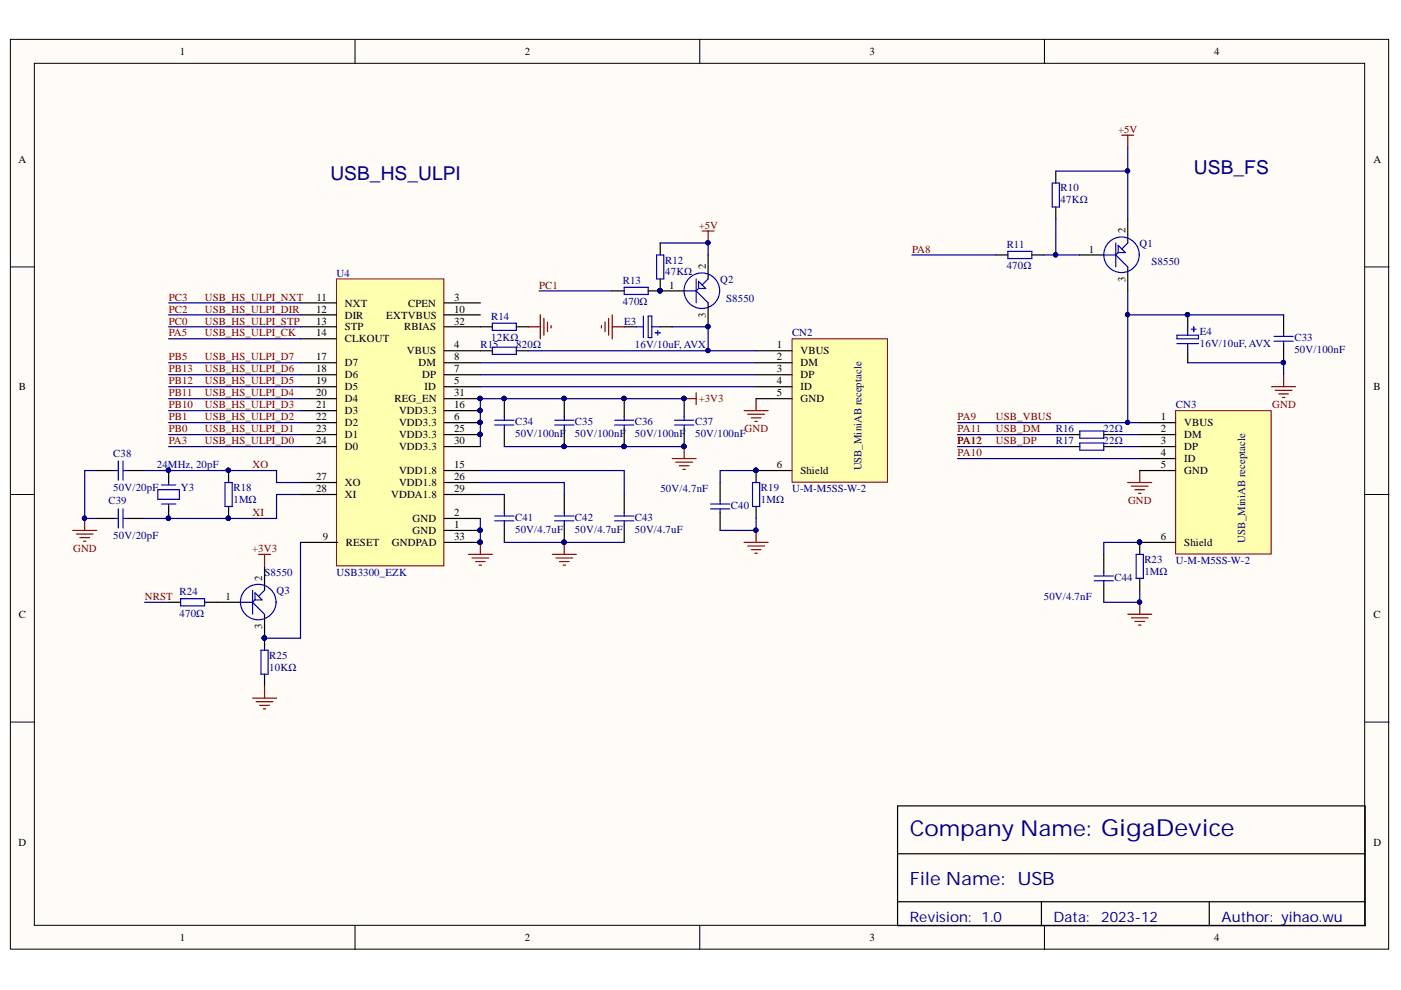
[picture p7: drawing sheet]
<svg xmlns="http://www.w3.org/2000/svg" width="297mm" height="210mm" viewBox="0 0 297 210" stroke-linecap="round" stroke-linejoin="round" font-family="sans-serif">
<defs><g id="words">
<text font-size="4.6" fill="#000080" x="192.9" y="177.3">Company Name: GigaDevice</text>
<g font-size="4.1" fill="#000080">
<text x="70" y="38.2">USB_HS_ULPI</text>
<text x="253.1" y="36.9">USB_FS</text>
</g>
<text font-size="3.9" fill="#000080" x="192.9" y="187.7">File Name: USB</text>
<g font-size="3" fill="#000080">
<text x="192.9" y="195.4">Revision: 1.0</text>
<text x="223.3" y="195.4">Data:</text>
<text x="233.5" y="195.4">2023-12</text>
<text x="259" y="195.4">Author: yihao.wu</text>
</g>
<g font-size="2.3">
<text x="38.2" y="11.7">1</text>
<text x="111.2" y="11.7">2</text>
<text x="184.3" y="11.7">3</text>
<text x="257.4" y="11.7">4</text>
<text x="3.9" y="34.5">A</text>
<text x="291.2" y="34.5">A</text>
<text x="230.9" y="53.6">1</text>
<text x="238.7" y="49.4" transform="rotate(-90 238.7 49.4)">2</text>
<text x="149.7" y="57.1" transform="rotate(-90 149.7 57.1)">2</text>
<text x="238.7" y="59.8" transform="rotate(-90 238.7 59.8)">3</text>
<text x="67.1" y="63.7">11</text>
<text x="73.1" y="65">NXT</text>
<text x="86.5" y="65">CPEN</text>
<text x="96.3" y="63.7">3</text>
<text x="141.9" y="61.2">1</text>
<text x="67" y="66.3">12</text>
<text x="67" y="68.8">13</text>
<text x="67" y="71.3">14</text>
<text x="73.1" y="67.5">DIR</text>
<text x="73.1" y="70.1">STP</text>
<text x="81.9" y="67.5">EXTVBUS</text>
<text x="85.7" y="70.1">RBIAS</text>
<text x="96.3" y="66.3">10</text>
<text x="96.3" y="68.8">32</text>
<text x="149.7" y="67.4" transform="rotate(-90 149.7 67.4)">3</text>
<text x="67" y="76.4">17</text>
<text x="73.1" y="72.6">CLKOUT</text>
<text x="73.1" y="77.7">D7</text>
<text x="86.3" y="75.1">VBUS</text>
<text x="88.7" y="77.7">DM</text>
<text x="96.3" y="73.9">4</text>
<text x="96.3" y="76.4">8</text>
<text x="164.7" y="73.9">1</text>
<text x="164.7" y="76.4">2</text>
<text x="169.7" y="75.1">VBUS</text>
<text x="169.7" y="77.7">DM</text>
<text x="4" y="82.8">B</text>
<text x="67" y="78.9">18</text>
<text x="67" y="81.5">19</text>
<text x="73.1" y="80.2">D6</text>
<text x="73.1" y="82.8">D5</text>
<text x="89.5" y="80.2">DP</text>
<text x="90" y="82.8">ID</text>
<text x="96.3" y="78.9">7</text>
<text x="96.3" y="81.5">5</text>
<text x="164.7" y="78.9">3</text>
<text x="164.7" y="81.5">4</text>
<text x="169.7" y="80.2">DP</text>
<text x="169.7" y="82.8">ID</text>
<text x="291.2" y="82.8">B</text>
<text x="67" y="84">20</text>
<text x="67" y="86.6">21</text>
<text x="67" y="89.1">22</text>
<text x="73.1" y="85.3">D4</text>
<text x="73.1" y="87.8">D3</text>
<text x="83.7" y="85.3">REG_EN</text>
<text x="84.6" y="87.8">VDD3.3</text>
<text x="96.3" y="84">31</text>
<text x="96.3" y="86.6">16</text>
<text x="96.3" y="89.1">6</text>
<text x="164.7" y="84">5</text>
<text x="169.7" y="85.3">GND</text>
<text x="246.1" y="89.1">1</text>
<text x="67" y="91.6">23</text>
<text x="67" y="94.2">24</text>
<text x="73.1" y="90.4">D2</text>
<text x="73.1" y="92.9">D1</text>
<text x="73.1" y="95.4">D0</text>
<text x="84.6" y="90.4">VDD3.3</text>
<text x="84.6" y="92.9">VDD3.3</text>
<text x="84.6" y="95.4">VDD3.3</text>
<text x="96.3" y="91.6">25</text>
<text x="96.3" y="94.2">30</text>
<text x="246.1" y="91.6">2</text>
<text x="246.1" y="94.2">3</text>
<text x="251.1" y="90.4">VBUS</text>
<text x="251.1" y="92.9">DM</text>
<text x="251.1" y="95.4">DP</text>
<text x="67" y="101.8">27</text>
<text x="84.6" y="100.5">VDD1.8</text>
<text x="96.3" y="99.2">15</text>
<text x="96.3" y="101.8">26</text>
<text x="164.7" y="99.2">6</text>
<text x="169.7" y="100.5">Shield</text>
<text x="246.1" y="96.7">4</text>
<text x="246.1" y="99.2">5</text>
<text x="251.1" y="98">ID</text>
<text x="251.1" y="100.5">GND</text>
<text x="67" y="104.4">28</text>
<text x="73.1" y="103">XO</text>
<text x="73.1" y="105.7">XI</text>
<text x="82.9" y="105.7">VDDA1.8</text>
<text x="84.6" y="103">VDD1.8</text>
<text x="96.3" y="104.4">29</text>
<text x="87.5" y="110.7">GND</text>
<text x="87.5" y="113.3">GND</text>
<text x="96.3" y="109.5">2</text>
<text x="96.3" y="112">1</text>
<text x="68.4" y="114.5">9</text>
<text x="73.3" y="115.8">RESET</text>
<text x="83.1" y="115.8">GNDPAD</text>
<text x="96.3" y="114.5">33</text>
<text x="246.1" y="114.5">6</text>
<text x="251.1" y="115.8">Shield</text>
<text x="55.6" y="123.2" transform="rotate(-90 55.6 123.2)">2</text>
<text x="4" y="131">C</text>
<text x="47.8" y="127.2">1</text>
<text x="291.2" y="131">C</text>
<text x="55.6" y="133.4" transform="rotate(-90 55.6 133.4)">3</text>
<text x="3.9" y="179.3">D</text>
<text x="291.2" y="179.3">D</text>
<text x="38.2" y="199.6">1</text>
<text x="111.2" y="199.6">2</text>
<text x="184.3" y="199.6">3</text>
<text x="257.4" y="199.6">4</text>
</g>
<g font-size="2.3" fill="#800000">
<text x="237" y="28.1">+5V</text>
<text x="148.1" y="48.5">+5V</text>
<text x="193.4" y="53.6">PA8</text>
<text x="35.8" y="63.7">PC3</text>
<text x="43.4" y="63.7">USB_HS_ULPI_NXT</text>
<text x="114.3" y="61.2">PC1</text>
<text x="35.8" y="71.3">PA5</text>
<text x="35.8" y="66.3">PC2</text>
<text x="35.8" y="68.8">PC0</text>
<text x="43.4" y="66.3">USB_HS_ULPI_DIR</text>
<text x="43.4" y="68.8">USB_HS_ULPI_STP</text>
<text x="43.4" y="71.3">USB_HS_ULPI_CK</text>
<text x="35.8" y="76.4">PB5</text>
<text x="43.4" y="76.4">USB_HS_ULPI_D7</text>
<text x="35.8" y="78.9">PB13</text>
<text x="35.8" y="81.5">PB12</text>
<text x="43.4" y="78.9">USB_HS_ULPI_D6</text>
<text x="43.4" y="81.5">USB_HS_ULPI_D5</text>
<text x="35.8" y="89.1">PB1</text>
<text x="35.8" y="84">PB11</text>
<text x="35.8" y="86.6">PB10</text>
<text x="43.4" y="84">USB_HS_ULPI_D4</text>
<text x="43.4" y="86.6">USB_HS_ULPI_D3</text>
<text x="43.4" y="89.1">USB_HS_ULPI_D2</text>
<text x="148.1" y="85.3">+3V3</text>
<text x="203" y="89.1">PA9</text>
<text x="211.2" y="89.1">USB_VBUS</text>
<text x="269.7" y="86.6">GND</text>
<text x="35.8" y="91.6">PB0</text>
<text x="35.8" y="94.2">PA3</text>
<text x="43.4" y="91.6">USB_HS_ULPI_D1</text>
<text x="43.4" y="94.2">USB_HS_ULPI_D0</text>
<text x="157.9" y="91.6">GND</text>
<text x="203" y="91.6">PA11</text>
<text x="203" y="94.2">PA12</text>
<text x="211.2" y="91.6">USB_DM</text>
<text x="211.2" y="94.2">USB_DP</text>
<text x="53.6" y="99.2">XO</text>
<text x="203" y="96.7">PA10</text>
<text x="239.2" y="106.9">GND</text>
<text x="53.6" y="109.5">XI</text>
<text x="15.5" y="117.1">GND</text>
<text x="53.5" y="117.1">+3V3</text>
<text x="30.7" y="127.2">NRST</text>
</g>
<g font-size="2.3" fill="#000080">
<text x="224.9" y="40.6">R10</text>
<text x="224.9" y="43.1">47KΩ</text>
<text x="213.4" y="52.6">R11</text>
<text x="241.6" y="52.3">Q1</text>
<text x="71.3" y="58.7">U4</text>
<text x="141" y="55.9">R12</text>
<text x="141" y="58.4">47KΩ</text>
<text x="152.7" y="59.9">Q2</text>
<text x="213.4" y="57.1">470Ω</text>
<text x="244.1" y="56.1">S8550</text>
<text x="132.1" y="60.2">R13</text>
<text x="132.1" y="64.7">470Ω</text>
<text x="154" y="64">S8550</text>
<text x="104.1" y="67.8">R14</text>
<text x="132.3" y="68.8">E3</text>
<text x="167.9" y="71.3">CN2</text>
<text x="254.4" y="71.1">E4</text>
<text x="101.9" y="73.9">R15</text>
<text x="104.1" y="72.4">12KΩ</text>
<text x="109.5" y="73.9">820Ω</text>
<text x="134.6" y="73.9">16V/10uF, AVX</text>
<text x="254.4" y="73.6">16V/10uF, AVX</text>
<text x="274.4" y="72.4">C33</text>
<text x="274.4" y="74.9">50V/100nF</text>
<text x="249.3" y="86.6">CN3</text>
<text x="109.2" y="90.1">C34</text>
<text x="109.2" y="92.6">50V/100nF</text>
<text x="121.9" y="90.1">C35</text>
<text x="121.9" y="92.6">50V/100nF</text>
<text x="134.6" y="90.1">C36</text>
<text x="134.6" y="92.6">50V/100nF</text>
<text x="147.4" y="90.1">C37</text>
<text x="147.4" y="92.6">50V/100nF</text>
<text x="223.8" y="91.6">R16</text>
<text x="223.8" y="94.2">R17</text>
<text x="234" y="91.6">22Ω</text>
<text x="234" y="94.2">22Ω</text>
<text x="24" y="97">C38</text>
<text x="33.2" y="99.2">24MHz, 20pF</text>
<text x="182.6" y="99.7" transform="rotate(-90 182.6 99.7)">USB_MiniAB receptacle</text>
<text x="23" y="106.9">C39</text>
<text x="24" y="104.1">50V/20pF</text>
<text x="38.3" y="104.1">Y3</text>
<text x="49.5" y="104.1">R18</text>
<text x="49.5" y="106.7">1MΩ</text>
<text x="140" y="104.4">50V/4.7nF</text>
<text x="155" y="107.9">C40</text>
<text x="161.3" y="104.1">R19</text>
<text x="161.3" y="106.7">1MΩ</text>
<text x="167.9" y="104.4">U-M-M5SS-W-2</text>
<text x="109.2" y="110.5">C41</text>
<text x="109.2" y="113">50V/4.7uF</text>
<text x="121.9" y="110.5">C42</text>
<text x="121.9" y="113">50V/4.7uF</text>
<text x="134.6" y="110.5">C43</text>
<text x="134.6" y="113">50V/4.7uF</text>
<text x="24" y="114.3">50V/20pF</text>
<text x="242.6" y="119.4">R23</text>
<text x="249.3" y="119.6">U-M-M5SS-W-2</text>
<text x="264" y="115" transform="rotate(-90 264 115)">USB_MiniAB receptacle</text>
<text x="56.1" y="122.1">S8550</text>
<text x="58.6" y="125.9">Q3</text>
<text x="71.3" y="122.1">USB3300_EZK</text>
<text x="236.3" y="123.2">C44</text>
<text x="242.6" y="121.9">1MΩ</text>
<text x="38.1" y="126.2">R24</text>
<text x="38.1" y="130.8">470Ω</text>
<text x="221.3" y="127.2">50V/4.7nF</text>
<text x="57.1" y="139.6">R25</text>
<text x="57.1" y="142.2">10KΩ</text>
</g>
</g></defs>
<g fill="#fffcf8" stroke="#000" stroke-width=".21">
<path d="M2.2 8.3h292.2v192.9h-292.2z"/>
<path d="M7.3 13.4h282v182.8h-282z"/>
</g>
<path d="M75.3 8.3v5.1M148.4 8.3v5.1M221.4 8.3v5.1M2.2 56.6h5.1M289.4 56.6h5.1M2.2 104.8h5.1M289.4 104.8h5.1M2.2 153.1h5.1M289.4 153.1h5.1M75.3 196.3v5M148.4 196.3v5M221.4 196.3v5" fill="none" stroke="#000" stroke-width=".21"/>
<g fill="none" stroke="#000" stroke-width=".25">
<path d="M223.9 36.3v2.5M211.1 54.1h2.6M218.8 54.1h2.5M223.9 43.9v2.5M228.9 54.1h5.1M239.1 46.4v5.1M239.1 56.6v5.1M251.8 66.8v2.5M251.8 74.4v2.5M272.2 66.8v3.8M272.2 73.1v3.8M226.4 92.1h2.5"/>
<path d="M226.4 94.7h2.5M234 92.1h2.6M234 94.7h2.6M234 117.5v3.9M241.6 115v2.5M234 123.9v3.8M241.6 122.6v2.6M190.3 170.9h99.1v25.4h-99.1zM190.3 181h99.1M190.3 191.2h99.1M220.8 191.2v5.1M256.4 191.2v5.1"/>
</g>
<g fill="none" stroke="#800000" stroke-width=".25">
<path d="M237.8 28.7h2.6M239.1 28.7v2.5M272.2 79.5v2.5M241.6 99.8v2.5M269.6 82h5.1M270.4 82.8h3.5M271.1 83.5h2.1M271.9 84.3h.5M239.1 102.3h5.1M239.9 103.1h3.5M240.6 103.8h2.1M241.4 104.6h.5"/>
<path d="M239.1 130.2h5.1M239.9 131h3.5M240.6 131.8h2.1M241.4 132.5h.5M241.6 127.7v2.5"/>
</g>
<g fill="none" stroke="#00f" stroke-width=".25">
<path d="M223.1 38.8h1.5v5.1h-1.5zM213.7 53.3h5.1v1.5h-5.1zM234 54.1h2.6M236.6 54.1l2.5 2.5M236.6 51.5v5.1M237.1 52l1.5 1.5h-1.5zM237.1 53.5l-.5 .6M239.1 51.5l-1.3 1.3M249.5 71.1h4.6v.7h-4.6zM249.5 72.8h4.6M251.8 69.3v1.8M251.8 72.8v1.6"/>
<path d="M252.6 69.8h1M253.1 69.3v1M270.1 72.3h4.1M270.1 71.3h4.1M272.2 70.6v.7M272.2 72.3v.8M228.9 91.4h5.1v1.5h-5.1zM228.9 93.9h5.1v1.6h-5.1zM240.9 117.5h1.5v5.1h-1.5zM232 122.1h4.1M232 123.1h4.1M234 121.4v.7"/>
<path d="M234 123.1v.8"/>
<circle cx="237.8" cy="54" r="3.8"/>
</g>
<path d="M223.9 36.3h15.2M239.1 31.2v15.2M193.4 54.1h17.7M221.3 54.1h2.6M223.9 46.4v7.7h5M239.1 66.8h33.1M251.8 76.9h20.4v2.6M203 92.1h23.4M236.6 92.1h5M236.6 94.7h5M241.6 115h-7.6v2.5M241.6 125.2v2.5h-7.6" fill="none" stroke="#000080" stroke-width=".25"/>
<g fill="#000080" stroke="#000080" stroke-width=".21">
<circle cx="239.1" cy="36.2" r=".46"/>
<circle cx="223.8" cy="54" r=".46"/>
<circle cx="251.8" cy="66.7" r=".46"/>
<circle cx="272.1" cy="76.9" r=".46"/>
<circle cx="239.1" cy="66.7" r=".46"/>
<circle cx="241.6" cy="127.7" r=".46"/>
<circle cx="241.6" cy="115" r=".46"/>
</g>
<path d="M249.2 87.1h20.3v30.4h-20.3z" fill="#ffffb0" stroke="#800000" stroke-width=".21"/>
<path d="M241.6 89.6h7.7M241.6 92.1h7.7M241.6 94.7h7.7M241.6 97.2h7.7M241.6 99.8h7.7M241.6 115h7.7" fill="none" stroke="#000" stroke-width=".25"/>
<g fill="#000080" stroke="#000080" stroke-width=".21">
<circle cx="241.6" cy="115" r=".46"/>
<circle cx="239.1" cy="89.6" r=".46"/>
<circle cx="239.1" cy="66.7" r=".46"/>
</g>
<path d="M239.1 61.7v27.9M203 89.6h38.6M203 94.7h23.4" fill="none" stroke="#000080" stroke-width=".25"/>
<path d="M71.3 59.1h22.8v60.9h-22.8z" fill="#ffffb0" stroke="#800000" stroke-width=".21"/>
<g fill="none" stroke="#000" stroke-width=".25">
<path d="M63.7 64.2h7.6M63.7 66.8h7.6M63.7 69.3h7.6M63.7 71.8h7.6M63.7 76.9h7.6M63.7 79.5h7.6M94.2 64.2h7.6M94.2 66.8h7.6M94.2 69.3h7.6M94.2 76.9h7.6M94.2 79.5h7.6M94.2 74.4h7.6"/>
<path d="M20.5 99.8h3.8M26.9 99.8h3.8M35.8 99.8v2.5M48.5 99.8v2.5M63.7 82h7.6M63.7 84.5h7.6M63.7 87.1h7.6M63.7 89.6h7.6M63.7 92.1h7.6M63.7 94.7h7.6M94.2 82h7.6M94.2 84.5h7.6"/>
<path d="M94.2 87.1h7.6M94.2 89.6h7.6M94.2 92.1h7.6M94.2 94.7h7.6M94.2 99.8h7.6M106.9 84.5v3.8M106.9 90.9v3.8M119.6 84.5v3.8M119.6 90.9v3.8M132.3 84.5v3.8M132.3 90.9v3.8M145.1 84.5v3.8"/>
<path d="M145.1 90.9v3.8M160.3 99.8v2.5M20.5 109.9h3.8M26.9 109.9h3.8M35.8 107.4v2.5M48.5 107.4v2.5M63.7 102.3h7.6M63.7 104.8h7.6M64 115h7.6M94.2 102.3h7.6M94.2 104.8h7.6M94.2 115h7.6"/>
<path d="M94.2 109.9h7.6M94.2 112.5h7.6M106.9 104.8v3.9M106.9 111.2v3.8M119.6 104.8v3.9M119.6 111.2v3.8M152.7 102.3v3.8M152.7 108.7v3.8M160.3 107.4v2.5M35.8 127.7h2.5M43.4 127.7h7.6M56.1 120.1v5.1"/>
<path d="M56.1 130.2v7.7M56.1 142.9v2.6"/>
</g>
<g fill="#000080" stroke="#000080" stroke-width=".21">
<circle cx="101.8" cy="84.5" r=".46"/>
<circle cx="101.8" cy="87" r=".47"/>
<circle cx="101.8" cy="89.6" r=".46"/>
<circle cx="101.8" cy="92.1" r=".46"/>
<circle cx="101.8" cy="112.4" r=".46"/>
<circle cx="101.8" cy="115" r=".46"/>
<circle cx="35.7" cy="109.9" r=".46"/>
<circle cx="35.7" cy="99.7" r=".46"/>
<circle cx="17.9" cy="109.9" r=".46"/>
<circle cx="48.4" cy="109.9" r=".46"/>
<circle cx="48.4" cy="99.7" r=".46"/>
<circle cx="56" cy="135.3" r=".46"/>
<circle cx="119.6" cy="115" r=".46"/>
<circle cx="106.9" cy="84.5" r=".46"/>
<circle cx="119.6" cy="84.5" r=".46"/>
<circle cx="119.6" cy="94.7" r=".46"/>
<circle cx="132.3" cy="84.5" r=".46"/>
<circle cx="132.3" cy="94.7" r=".47"/>
<circle cx="145" cy="84.5" r=".46"/>
<circle cx="145" cy="94.7" r=".47"/>
<circle cx="160.3" cy="112.4" r=".46"/>
<circle cx="160.3" cy="99.7" r=".46"/>
</g>
<g fill="none" stroke="#000080" stroke-width=".25">
<path d="M35.8 71.8h27.9M35.8 64.2h27.9M35.8 66.8h27.9M35.8 69.3h27.9M35.8 76.9h27.9M35.8 79.5h27.9M20.5 99.8h-2.5v10.1h2.5M30.7 99.8h27.9v2.5h5.1M35.8 82h27.9M35.8 84.5h27.9M35.8 87.1h27.9M35.8 89.6h27.9"/>
<path d="M35.8 92.1h27.9M35.8 94.7h27.9M106.9 94.7h38.2M145.1 84.5h-43.3v10.2M160.3 99.8h-7.6v2.5M63.7 104.8h-5.1v5.1h-27.9M64 115h-.3v20.3h-7.6M101.8 109.9v5.1M101.8 104.8h5.1M106.9 115h25.4M160.3 109.9v2.6h-7.6M30.7 127.7h5.1"/>
</g>
<g fill="none" stroke="#00f" stroke-width=".25">
<path d="M24.3 99.8h.8M25.1 97.7v4.1M26.1 99.8h.8M26.1 97.7v4.1M104.9 90.1h4.1M104.9 89.1h4.1M106.9 88.3v.8M106.9 90.1v.8M117.6 90.1h4.1M117.6 89.1h4.1M119.6 88.3v.8M119.6 90.1v.8"/>
<path d="M130.3 90.1h4.1M130.3 89.1h4.1M132.3 88.3v.8M132.3 90.1v.8M143 90.1h4.1M143 89.1h4.1M145.1 88.3v.8M145.1 90.1v.8M24.3 109.9h.8M25.1 107.9v4.1M26.1 107.9v4.1M26.1 109.9h.8"/>
<path d="M33.5 103.8h4.5v2.1h-4.5zM34.2 102.8h3.1M34.2 106.9h3.1M35.8 102.3v.5M35.8 106.9v.5M47.7 102.3h1.5v5.1h-1.5zM104.9 109.4h4.1M104.9 110.4h4.1M106.9 108.7v.7M106.9 110.4v.8M117.6 109.4h4.1M117.6 110.4h4.1"/>
<path d="M119.6 108.7v.7M119.6 110.4v.8M150.6 106.9h4.1M150.6 107.9h4.1M152.7 106.1v.8M152.7 107.9v.8M159.5 102.3h1.6v5.1h-1.6zM38.3 126.9h5.1v1.6h-5.1zM51 127.7h2.5M53.5 127.7l2.6 2.5M53.5 125.2v5M54.1 127.2l-.6 .5"/>
<path d="M54.1 125.7l1.5 1.5h-1.5zM55.3 137.9h1.6v5h-1.6zM56.1 125.2l-1.3 1.2"/>
<circle cx="54.8" cy="127.6" r="3.8"/>
</g>
<g fill="none" stroke="#800000" stroke-width=".25">
<path d="M142.5 97.2h5.1M143.3 98h3.5M144 98.8h2.1M144.8 99.5h.5M145.1 84.5h2.5M145.1 94.7v2.5M147.6 83.3v2.5M157.8 87.1h5M158.5 87.8h3.6M159.3 88.6h2M160.1 89.4h.5M160.3 84.5v2.6"/>
<path d="M15.4 112.5h5.1M16.2 113.2h3.5M16.9 114h2.1M17.7 114.8h.5M18 109.9v2.6M54.8 117.5h2.6M56.1 117.5v2.6M99.3 117.5h5.1M100.1 118.3h3.5M100.8 119.1h2.1M101.6 119.8h.5M101.8 115v2.5"/>
<path d="M117.1 117.5h5.1M117.9 118.3h3.5M118.6 119.1h2.1M119.4 119.8h.5M119.6 115v2.5M157.8 115h5M158.5 115.8h3.6M159.3 116.5h2M160.1 117.3h.5M160.3 112.5v2.5M53.5 148h5.1M54.3 148.8h3.6"/>
<path d="M55.1 149.5h2M55.8 150.3h.5M56.1 145.5v2.5"/>
</g>
<path d="M167.9 71.8h20.3v30.4h-20.3z" fill="#ffffb0" stroke="#800000" stroke-width=".21"/>
<g fill="none" stroke="#000" stroke-width=".25">
<path d="M140 51.5v2.6M140 59.1v2.6M150.1 54.1v5M101.8 74.4h2.6M101.8 69.3h2.6M109.5 74.4h2.5M109.5 69.3h2.5M129.8 61.7h2.5M132.3 69.3h2.6M137.4 61.7h7.7M140 69.3h2.5M150.1 64.2v5.1"/>
<path d="M160.3 74.4h7.6M160.3 76.9h7.6M160.3 79.5h7.6M160.3 82h7.6M160.3 84.5h7.6M160.3 99.8h7.6M132.3 104.8v3.9M132.3 111.2v3.8"/>
</g>
<g fill="#000080" stroke="#000080" stroke-width=".21">
<circle cx="160.3" cy="99.7" r=".46"/>
<circle cx="139.9" cy="61.6" r=".46"/>
<circle cx="150.1" cy="69.2" r=".46"/>
<circle cx="150.1" cy="51.5" r=".46"/>
<circle cx="150.1" cy="74.3" r=".46"/>
</g>
<g fill="none" stroke="#00f" stroke-width=".25">
<path d="M139.2 54.1h1.5v5h-1.5zM147.6 59.1v5.1M148.1 59.6l1.5 1.6h-1.5zM150.1 59.1l-1.2 1.3M104.4 68.5h5.1v1.6h-5.1zM104.4 73.6h5.1v1.5h-5.1zM132.3 60.9h5.1v1.5h-5.1zM134.9 69.3h1.5M136.4 67v4.6M137.4 67h.8v4.6h-.8zM138.2 69.3h1.8M139 70.6h1"/>
<path d="M139.5 70.1v1M145.1 61.7h2.5M147.6 61.7l2.5 2.5M148.1 61.2l-.5 .5M130.3 109.4h4.1M130.3 110.4h4.1M132.3 108.7v.7M132.3 110.4v.8"/>
<circle cx="148.8" cy="61.6" r="3.8"/>
</g>
<path d="M140 51.5h10.1v2.6M101.8 76.9h58.5M101.8 79.5h58.5M112 74.4h48.3M114.3 61.7h15.5M142.5 69.3h7.6v5.1M101.8 99.8h30.5v5M101.8 82h58.5M203 97.2h38.6M101.8 102.3h17.8v2.5" fill="none" stroke="#000080" stroke-width=".25"/>
<path d="M148.9 49h2.5M150.1 49v2.5M112 69.3h2.6M114.6 66.8v5M115.3 67.5v3.6M116.1 68.3v2M116.8 69v.5M127.5 69v.5M128.3 68.3v2M129 67.5v3.6M129.8 66.8v5M129.8 69.3h2.5" fill="none" stroke="#800000" stroke-width=".25"/>
<use href="#words"/>
</svg>
